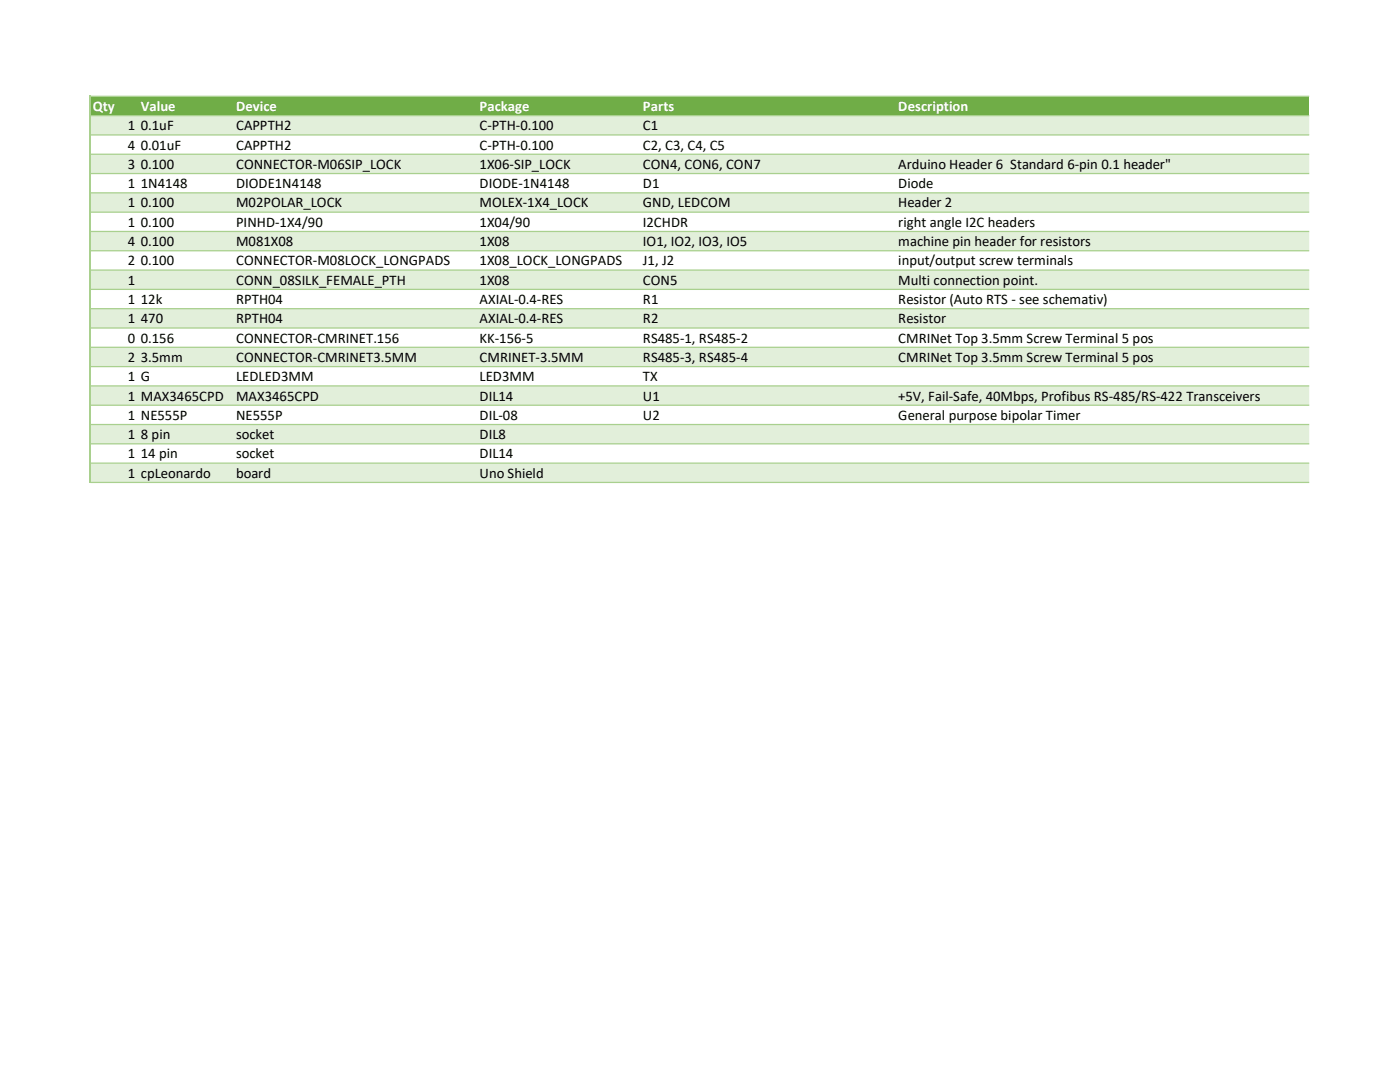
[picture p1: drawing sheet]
<svg xmlns="http://www.w3.org/2000/svg" width="279mm" height="216mm" viewBox="0 0 279 216" stroke-linecap="round" stroke-linejoin="round" font-family="sans-serif">
<defs><g id="words">
<g font-size="2.9" fill="#fff">
<text x="18.5" y="22.1">Qty</text>
<text x="28.1" y="22.1">Value</text>
<text x="47.1" y="22.1">Device</text>
<text x="95.7" y="22.1">Package</text>
<text x="128.3" y="22.1">Parts</text>
<text x="179.3" y="22.1">Description</text>
</g>
<g font-size="2.9">
<text x="25.5" y="26">1</text>
<text x="25.5" y="29.8">4</text>
<text x="28.1" y="26">0.1uF</text>
<text x="28.1" y="29.8">0.01uF</text>
<text x="47.1" y="26">CAPPTH2</text>
<text x="47.1" y="29.8">CAPPTH2</text>
<text x="95.7" y="26">C-PTH-0.100</text>
<text x="95.7" y="29.8">C-PTH-0.100</text>
<text x="128.3" y="26">C1</text>
<text x="128.3" y="29.8">C2, C3, C4, C5</text>
<text x="25.5" y="33.7">3</text>
<text x="28.1" y="33.7">0.100</text>
<text x="47.1" y="33.7">CONNECTOR-M06SIP_LOCK</text>
<text x="95.7" y="33.7">1X06-SIP_LOCK</text>
<text x="128.3" y="33.7">CON4, CON6, CON7</text>
<text x="179.3" y="33.7">Arduino Header 6 Standard 6-pin 0.1 header&quot;</text>
<text x="25.5" y="37.5">1</text>
<text x="25.5" y="41.4">1</text>
<text x="28.1" y="37.5">1N4148</text>
<text x="28.1" y="41.4">0.100</text>
<text x="47.1" y="37.5">DIODE1N4148</text>
<text x="47.1" y="41.4">M02POLAR_LOCK</text>
<text x="95.7" y="37.5">DIODE-1N4148</text>
<text x="95.7" y="41.4">MOLEX-1X4_LOCK</text>
<text x="128.3" y="37.5">D1</text>
<text x="128.3" y="41.4">GND, LEDCOM</text>
<text x="179.3" y="37.5">Diode</text>
<text x="179.3" y="41.4">Header 2</text>
<text x="25.5" y="45.3">1</text>
<text x="28.1" y="45.3">0.100</text>
<text x="47.1" y="45.3">PINHD-1X4/90</text>
<text x="95.7" y="45.3">1X04/90</text>
<text x="128.3" y="45.3">I2CHDR</text>
<text x="179.3" y="45.3">right angle I2C headers</text>
<text x="25.5" y="49.1">4</text>
<text x="25.5" y="53">2</text>
<text x="28.1" y="49.1">0.100</text>
<text x="28.1" y="53">0.100</text>
<text x="47.1" y="49.1">M081X08</text>
<text x="47.1" y="53">CONNECTOR-M08LOCK_LONGPADS</text>
<text x="95.7" y="49.1">1X08</text>
<text x="95.7" y="53">1X08_LOCK_LONGPADS</text>
<text x="128.3" y="49.1">IO1, IO2, IO3, IO5</text>
<text x="128.3" y="53">J1, J2</text>
<text x="179.3" y="49.1">machine pin header for resistors</text>
<text x="179.3" y="53">input/output screw terminals</text>
<text x="25.5" y="56.8">1</text>
<text x="47.1" y="56.8">CONN_08SILK_FEMALE_PTH</text>
<text x="95.7" y="56.8">1X08</text>
<text x="128.3" y="56.8">CON5</text>
<text x="179.3" y="56.8">Multi connection point.</text>
<text x="25.5" y="60.7">1</text>
<text x="25.5" y="64.5">1</text>
<text x="28.1" y="60.7">12k</text>
<text x="28.1" y="64.5">470</text>
<text x="47.1" y="60.7">RPTH04</text>
<text x="47.1" y="64.5">RPTH04</text>
<text x="95.7" y="60.7">AXIAL-0.4-RES</text>
<text x="95.7" y="64.5">AXIAL-0.4-RES</text>
<text x="128.3" y="60.7">R1</text>
<text x="128.3" y="64.5">R2</text>
<text x="179.3" y="60.7">Resistor (Auto RTS - see schemativ)</text>
<text x="179.3" y="64.5">Resistor</text>
<text x="25.5" y="68.4">0</text>
<text x="28.1" y="68.4">0.156</text>
<text x="47.1" y="68.4">CONNECTOR-CMRINET.156</text>
<text x="95.7" y="68.4">KK-156-5</text>
<text x="128.3" y="68.4">RS485-1, RS485-2</text>
<text x="179.3" y="68.4">CMRINet Top 3.5mm Screw Terminal 5 pos</text>
<text x="25.5" y="72.2">2</text>
<text x="25.5" y="76.1">1 G</text>
<text x="28.1" y="72.2">3.5mm</text>
<text x="47.1" y="72.2">CONNECTOR-CMRINET3.5MM</text>
<text x="47.1" y="76.1">LEDLED3MM</text>
<text x="95.7" y="72.2">CMRINET-3.5MM</text>
<text x="95.7" y="76.1">LED3MM</text>
<text x="128.3" y="72.2">RS485-3, RS485-4</text>
<text x="128.3" y="76.1">TX</text>
<text x="179.3" y="72.2">CMRINet Top 3.5mm Screw Terminal 5 pos</text>
<text x="25.5" y="79.9">1 MAX3465CPD</text>
<text x="25.5" y="83.8">1 NE555P</text>
<text x="47.1" y="79.9">MAX3465CPD</text>
<text x="47.1" y="83.8">NE555P</text>
<text x="95.7" y="79.9">DIL14</text>
<text x="95.7" y="83.8">DIL-08</text>
<text x="128.3" y="79.9">U1</text>
<text x="128.3" y="83.8">U2</text>
<text x="179.3" y="79.9">+5V, Fail-Safe, 40Mbps, Profibus RS-485/RS-422 Transceivers</text>
<text x="179.3" y="83.8">General purpose bipolar Timer</text>
<text x="25.5" y="87.6">1</text>
<text x="28.1" y="87.6">8 pin</text>
<text x="47.1" y="87.6">socket</text>
<text x="95.7" y="87.6">DIL8</text>
<text x="25.5" y="91.5">1</text>
<text x="25.5" y="95.3">1 cpLeonardo</text>
<text x="28.1" y="91.5">14 pin</text>
<text x="47.1" y="91.5">socket</text>
<text x="47.1" y="95.3">board</text>
<text x="95.7" y="91.5">DIL14</text>
<text x="95.7" y="95.3">Uno Shield</text>
</g>
</g></defs>
<path d="M18.1 19.4h243.2v3.7h-243.2z" fill="#70ad47"/>
<path d="M18.1 23.1h243.2v3.9h-243.2zM18.1 30.8h243.2v3.9h-243.2zM18.1 38.5h243.2v3.9h-243.2zM18.1 46.2h243.2v3.9h-243.2zM18.1 53.9h243.2v3.9h-243.2zM18.1 61.6h243.2v3.9h-243.2zM18.1 69.3h243.2v3.9h-243.2zM18.1 77h243.2v3.9h-243.2zM18.1 84.7h243.2v3.9h-243.2zM18.1 92.4h243.2v3.9h-243.2z" fill-rule="evenodd" fill="#e2efda"/>
<path d="M17.9 19.1v77.3" fill="none" stroke="#a9d08e" stroke-width=".25"/>
<path d="M18.1 19.1h243.2v.2h-243.2zM18.1 22.9h243.2v.3h-243.2zM18.1 26.8h243.2v.3h-243.2zM18.1 30.6h243.2v.3h-243.2zM18.1 34.5h243.2v.3h-243.2zM18.1 38.4h243.2v.2h-243.2zM18.1 42.2h243.2v.3h-243.2zM18.1 46.1h243.2v.2h-243.2zM18.1 49.9h243.2v.3h-243.2zM18.1 53.8h243.2v.2h-243.2zM18.1 57.6h243.2v.3h-243.2zM18.1 61.5h243.2v.2h-243.2zM18.1 65.3h243.2v.3h-243.2zM18.1 69.2h243.2v.2h-243.2zM18.1 73h243.2v.3h-243.2zM18.1 76.9h243.2v.2h-243.2zM18.1 80.7h243.2v.3h-243.2zM18.1 84.6h243.2v.2h-243.2zM18.1 88.4h243.2v.3h-243.2zM18.1 92.3h243.2v.2h-243.2zM18.1 96.1h243.2v.3h-243.2z" fill-rule="evenodd" fill="#a9d08e"/>
<use href="#words"/>
</svg>
